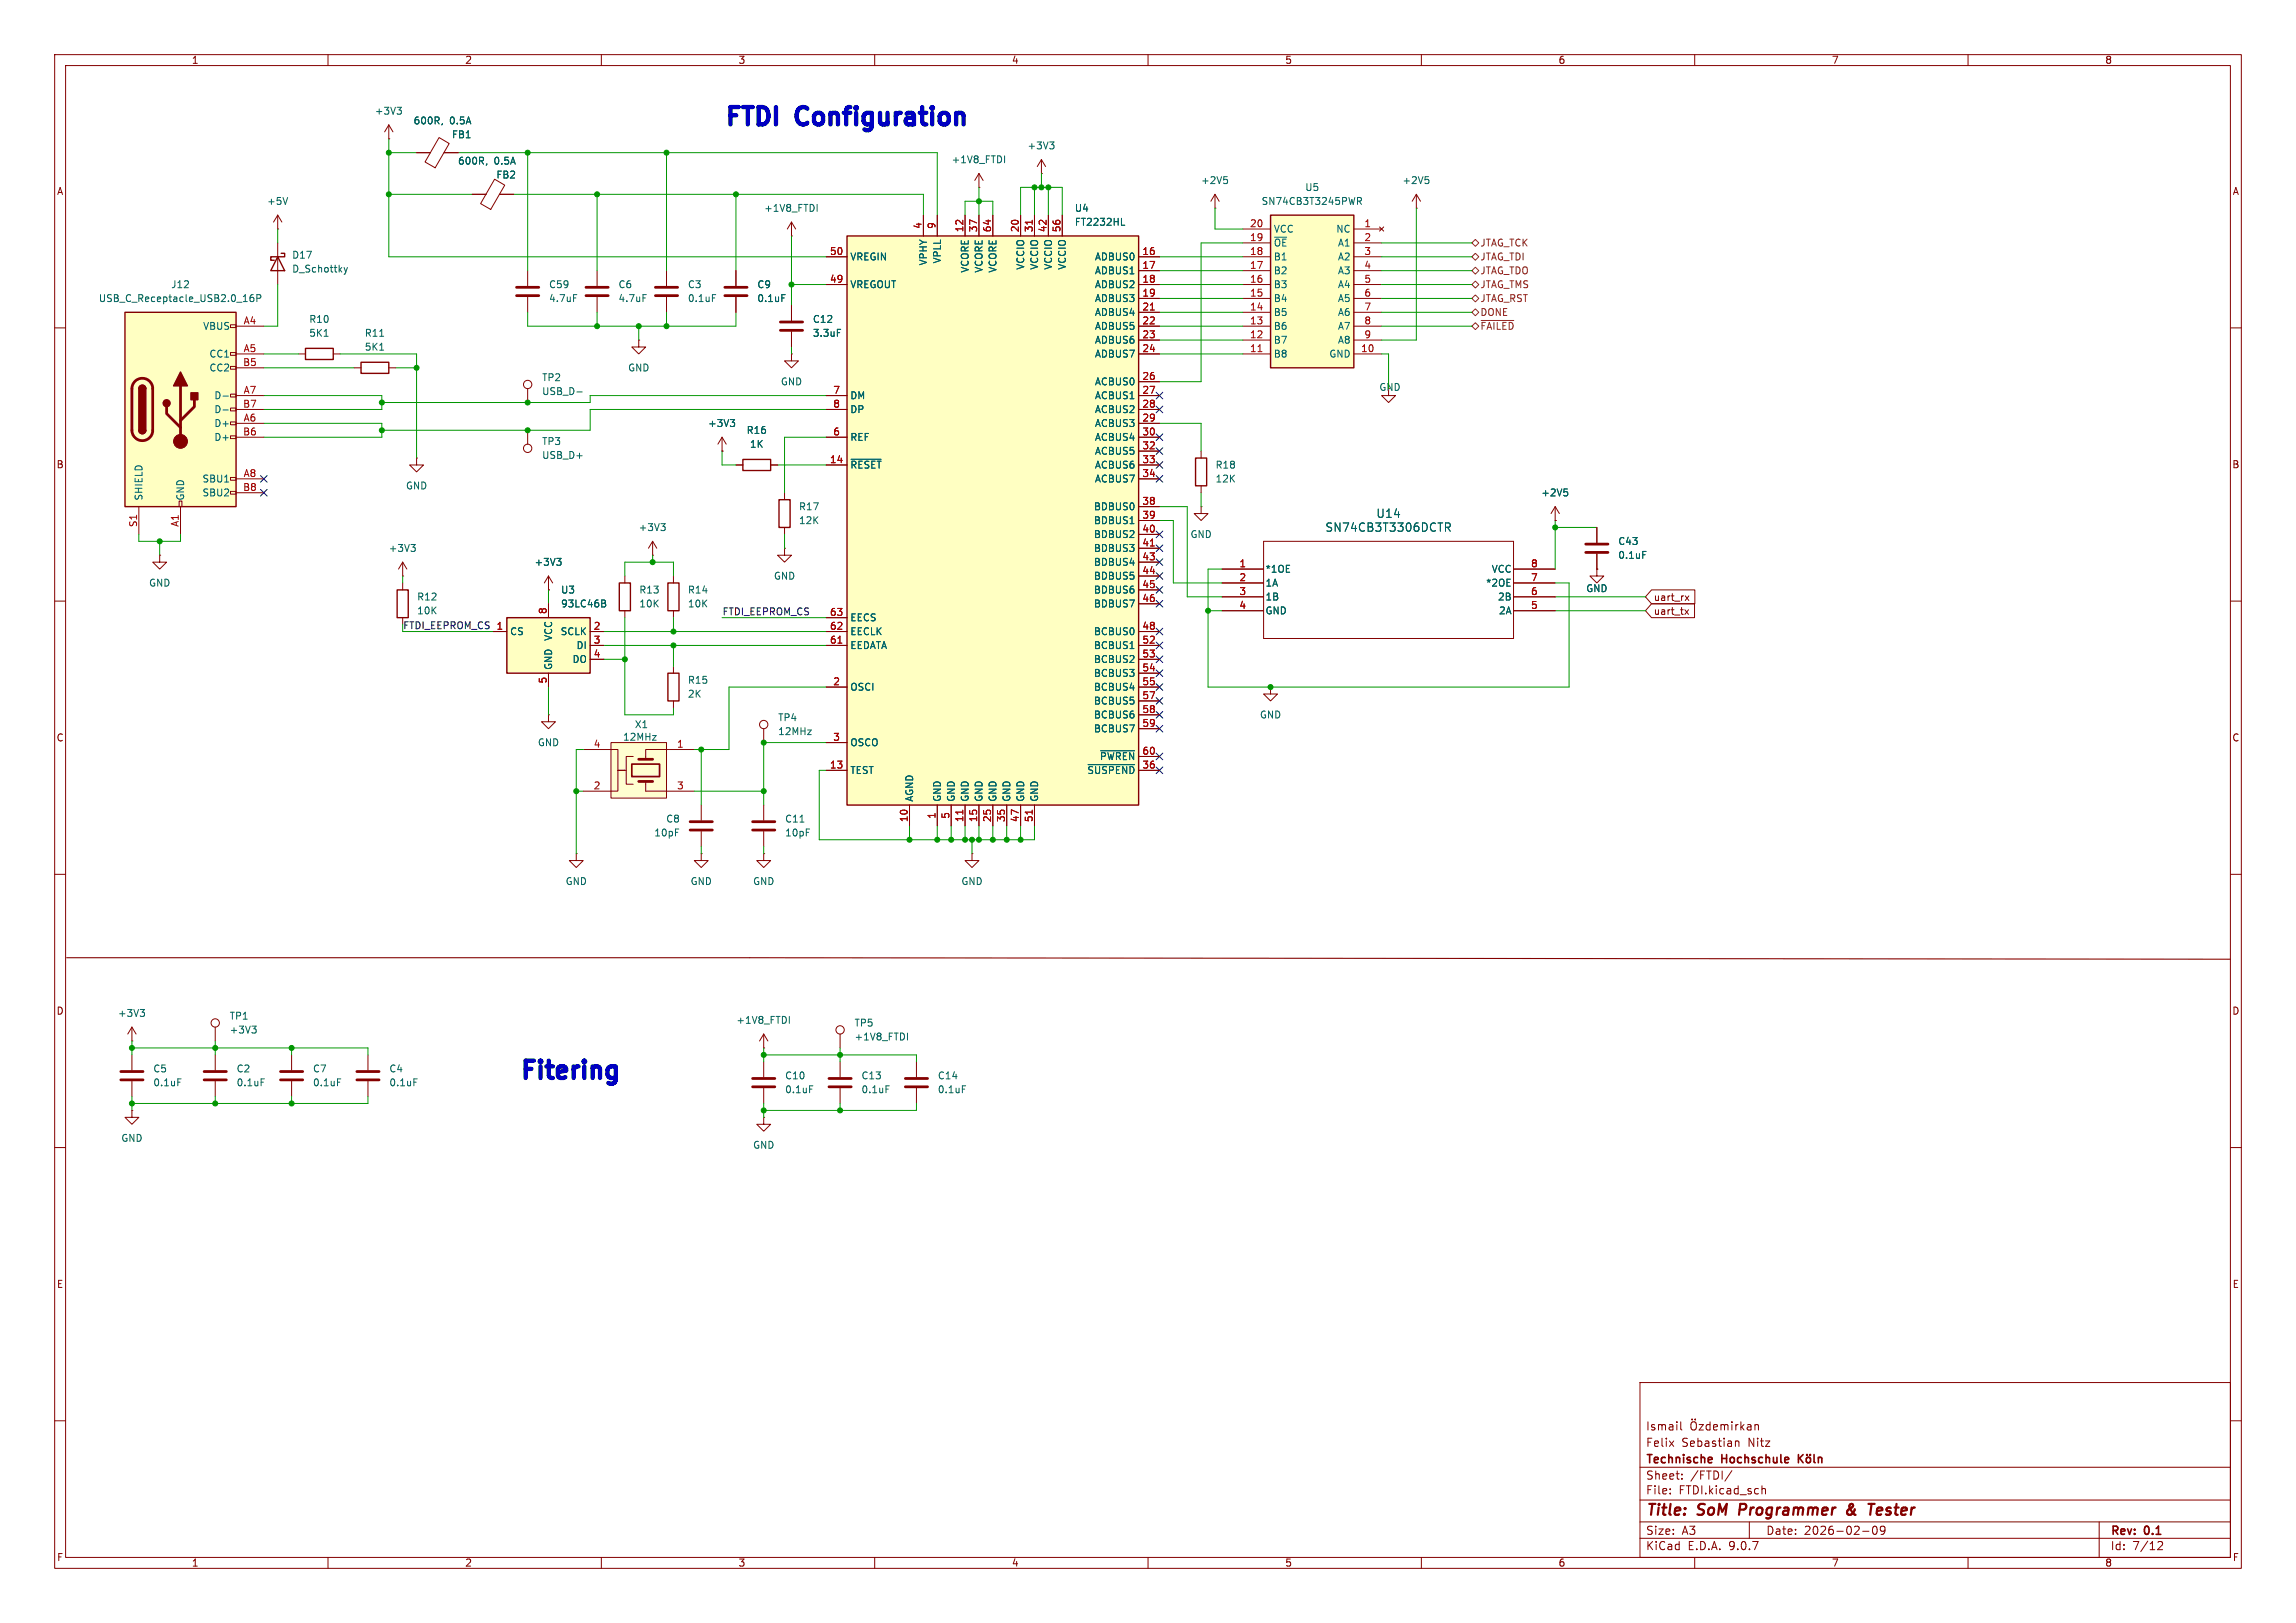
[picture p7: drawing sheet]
<svg xmlns="http://www.w3.org/2000/svg" width="420mm" height="297mm" viewBox="0 0 420 297" stroke-linecap="round" stroke-linejoin="round" font-family="sans-serif">
<defs><g id="words">
<g font-size="4.4" fill="#0000c2">
<text x="132" y="24.1">FTDI</text>
<text x="146" y="24.1">Configuration</text>
<text x="94.5" y="198.6">Fitering</text>
</g>
<g font-size="2.8" fill="#840000">
<text x="301" y="277.9">Title:</text>
<text x="310.6" y="277.9">SoM</text>
<text x="319" y="277.9">Programmer</text>
<text x="339.5" y="277.9">&amp;</text>
<text x="344.3" y="277.9">Tester</text>
</g>
<g font-size="2.1" fill="#006464">
<text x="251.7" y="95">U14</text>
<text x="242.3" y="97.5">SN74CB3T3306DCTR</text>
</g>
<g font-size="2.1" fill="#840000">
<text x="301" y="262">Ismail</text>
<text x="301" y="268.2">Technische</text>
<text x="301" y="265">Felix</text>
<text x="307.6" y="265">Sebastian</text>
<text x="315" y="268.2">Hochschule</text>
<text x="319.8" y="265">Nitz</text>
<text x="301" y="273.7">File:</text>
<text x="301" y="271">Sheet:</text>
<text x="307.1" y="273.7">FTDI.kicad_sch</text>
<text x="309.2" y="271">/FTDI/</text>
<text x="301" y="281.1">Size:</text>
<text x="307.6" y="281.1">A3</text>
<text x="323" y="281.1">Date:</text>
<text x="330" y="281.1">2026-02-09</text>
<text x="386" y="281.3">Rev:</text>
<text x="392.4" y="281.3">0.1</text>
<text x="301" y="283.9">KiCad</text>
<text x="308.7" y="283.9">E.D.A.</text>
<text x="316.3" y="283.9">9.0.7</text>
<text x="386" y="283.9">Id:</text>
<text x="390.1" y="283.9">7/12</text>
</g>
<g font-size="1.8" fill="#840000">
<text x="35" y="11.9">1</text>
<text x="85" y="11.9">2</text>
<text x="135" y="11.9">3</text>
<text x="185" y="11.9">4</text>
<text x="235" y="11.9">5</text>
<text x="285" y="11.9">6</text>
<text x="335" y="11.9">7</text>
<text x="385" y="11.9">8</text>
<text x="10.3" y="35.9">A</text>
<text x="408.3" y="35.9">A</text>
<text x="10.3" y="85.9">B</text>
<text x="408.2" y="85.9">B</text>
<text x="302.4" y="112.7">uart_tx</text>
<text x="302.4" y="110.2">uart_rx</text>
<text x="10.3" y="135.9">C</text>
<text x="408.2" y="135.9">C</text>
<text x="10.3" y="185.9">D</text>
<text x="408.2" y="185.9">D</text>
<text x="10.3" y="235.9">E</text>
<text x="408.3" y="235.9">E</text>
<text x="10.3" y="285.9">F</text>
<text x="35" y="286.9">1</text>
<text x="85" y="286.9">2</text>
<text x="135" y="286.9">3</text>
<text x="185" y="286.9">4</text>
<text x="235" y="286.9">5</text>
<text x="285" y="286.9">6</text>
<text x="335" y="286.9">7</text>
<text x="385" y="286.9">8</text>
<text x="408.3" y="285.9">F</text>
</g>
<g font-size="1.8" fill="#006464">
<text x="68.5" y="21.2">+3V3</text>
<text x="75.6" y="23">600R,</text>
<text x="82.2" y="23">0.5A</text>
<text x="82.6" y="25.5">FB1</text>
<text x="187.9" y="27.5">+3V3</text>
<text x="83.7" y="30.3">600R,</text>
<text x="90.4" y="30.3">0.5A</text>
<text x="90.7" y="32.9">FB2</text>
<text x="174" y="30.1">+1V8_FTDI</text>
<text x="219.6" y="33.9">+2V5</text>
<text x="238.7" y="35.2">U5</text>
<text x="256.4" y="33.9">+2V5</text>
<text x="48.8" y="37.7">+5V</text>
<text x="139.7" y="39">+1V8_FTDI</text>
<text x="196.5" y="39">U4</text>
<text x="196.5" y="41.5">FT2232HL</text>
<text x="230.7" y="37.7">SN74CB3T3245PWR</text>
<text x="53.3" y="47.5">D17</text>
<text x="155.4" y="47.9">VREGIN</text>
<text x="200.2" y="47.9">ADBUS0</text>
<text x="232.9" y="42.8">VCC</text>
<text x="232.9" y="45.3">~{OE}</text>
<text x="232.9" y="47.9">B1</text>
<text x="244.3" y="42.8">NC</text>
<text x="244.6" y="45.3">A1</text>
<text x="244.6" y="47.9">A2</text>
<text x="31.2" y="52.9">J12</text>
<text x="53.3" y="50.1">D_Schottky</text>
<text x="100.3" y="52.9">C59</text>
<text x="113" y="52.9">C6</text>
<text x="125.7" y="52.9">C3</text>
<text x="138.4" y="52.9">C9</text>
<text x="155.4" y="52.9">VREGOUT</text>
<text x="169.8" y="48.7" transform="rotate(-90 169.8 48.7)">VPHY</text>
<text x="172.3" y="48.3" transform="rotate(-90 172.3 48.3)">VPLL</text>
<text x="177.4" y="50" transform="rotate(-90 177.4 50)">VCORE</text>
<text x="179.9" y="50" transform="rotate(-90 179.9 50)">VCORE</text>
<text x="182.5" y="50" transform="rotate(-90 182.5 50)">VCORE</text>
<text x="187.6" y="49.5" transform="rotate(-90 187.6 49.5)">VCCIO</text>
<text x="190.1" y="49.5" transform="rotate(-90 190.1 49.5)">VCCIO</text>
<text x="192.6" y="49.5" transform="rotate(-90 192.6 49.5)">VCCIO</text>
<text x="195.2" y="49.5" transform="rotate(-90 195.2 49.5)">VCCIO</text>
<text x="200.2" y="50.4">ADBUS1</text>
<text x="200.2" y="52.9">ADBUS2</text>
<text x="232.9" y="50.4">B2</text>
<text x="232.9" y="52.9">B3</text>
<text x="244.6" y="50.4">A3</text>
<text x="244.6" y="52.9">A4</text>
<text x="18" y="55.5">USB_C_Receptacle_USB2.0_16P</text>
<text x="56.5" y="59.3">R10</text>
<text x="100.3" y="55.5">4.7uF</text>
<text x="113" y="55.5">4.7uF</text>
<text x="125.7" y="55.5">0.1uF</text>
<text x="138.4" y="55.5">0.1uF</text>
<text x="148.6" y="59.3">C12</text>
<text x="200.2" y="55.5">ADBUS3</text>
<text x="200.2" y="58">ADBUS4</text>
<text x="232.9" y="55.5">B4</text>
<text x="232.9" y="58">B5</text>
<text x="244.6" y="55.5">A5</text>
<text x="244.6" y="58">A6</text>
<text x="37.1" y="60.6">VBUS</text>
<text x="38.2" y="65.6">CC1</text>
<text x="56.5" y="61.8">5K1</text>
<text x="66.6" y="61.8">R11</text>
<text x="66.6" y="64.4">5K1</text>
<text x="148.6" y="61.8">3.3uF</text>
<text x="200.2" y="60.6">ADBUS5</text>
<text x="200.2" y="63.1">ADBUS6</text>
<text x="200.2" y="65.6">ADBUS7</text>
<text x="232.9" y="60.6">B6</text>
<text x="232.9" y="63.1">B7</text>
<text x="232.9" y="65.6">B8</text>
<text x="243.1" y="65.6">GND</text>
<text x="244.6" y="60.6">A7</text>
<text x="244.6" y="63.1">A8</text>
<text x="38.2" y="68.2">CC2</text>
<text x="99.1" y="70">TP2</text>
<text x="114.8" y="68.2">GND</text>
<text x="142.7" y="70.7">GND</text>
<text x="200.2" y="70.7">ACBUS0</text>
<text x="252.2" y="71.7">GND</text>
<text x="39.1" y="73.3">D-</text>
<text x="39.1" y="75.8">D-</text>
<text x="99.1" y="72.5">USB_D-</text>
<text x="155.4" y="73.3">DM</text>
<text x="155.4" y="75.8">DP</text>
<text x="200.2" y="73.3">ACBUS1</text>
<text x="200.2" y="75.8">ACBUS2</text>
<text x="39.1" y="78.3">D+</text>
<text x="39.1" y="80.9">D+</text>
<text x="99.1" y="81.6">TP3</text>
<text x="129.4" y="78.3">+3V3</text>
<text x="136.5" y="79.6">R16</text>
<text x="137.1" y="82.1">1K</text>
<text x="155.4" y="80.9">REF</text>
<text x="200.2" y="78.3">ACBUS3</text>
<text x="200.2" y="80.9">ACBUS4</text>
<text x="200.2" y="83.4">ACBUS5</text>
<text x="36.9" y="88.5">SBU1</text>
<text x="74.2" y="89.8">GND</text>
<text x="99.1" y="84.2">USB_D+</text>
<text x="155.4" y="86">~{RESET}</text>
<text x="200.2" y="86">ACBUS6</text>
<text x="200.2" y="88.5">ACBUS7</text>
<text x="222.3" y="86">R18</text>
<text x="222.3" y="88.5">12K</text>
<text x="26.3" y="91.7" transform="rotate(-90 26.3 91.7)">SHIELD</text>
<text x="33.9" y="91.7" transform="rotate(-90 33.9 91.7)">GND</text>
<text x="36.9" y="91">SBU2</text>
<text x="146.1" y="93.6">R17</text>
<text x="200" y="93.6">BDBUS0</text>
<text x="281.8" y="91">+2V5</text>
<text x="71" y="101.2">+3V3</text>
<text x="116.7" y="97.4">+3V3</text>
<text x="146.1" y="96.1">12K</text>
<text x="200" y="96.1">BDBUS1</text>
<text x="200" y="98.7">BDBUS2</text>
<text x="200" y="101.2">BDBUS3</text>
<text x="217.7" y="98.7">GND</text>
<text x="295.9" y="99.9">C43</text>
<text x="27.2" y="107.5">GND</text>
<text x="97.7" y="103.7">+3V3</text>
<text x="141.5" y="106.3">GND</text>
<text x="200" y="103.7">BDBUS4</text>
<text x="200" y="106.3">BDBUS5</text>
<text x="231.4" y="105">*1OE</text>
<text x="231.4" y="107.5">1A</text>
<text x="271.7" y="107.5">*2OE</text>
<text x="272.8" y="105">VCC</text>
<text x="295.9" y="102.5">0.1uF</text>
<text x="76.2" y="110.1">R12</text>
<text x="76.2" y="112.6">10K</text>
<text x="102.5" y="111.4">93LC46B</text>
<text x="102.5" y="108.8">U3</text>
<text x="116.8" y="108.8">R13</text>
<text x="116.8" y="111.4">10K</text>
<text x="125.7" y="108.8">R14</text>
<text x="125.7" y="111.4">10K</text>
<text x="155.4" y="113.9">EECS</text>
<text x="200" y="108.8">BDBUS6</text>
<text x="200" y="111.4">BDBUS7</text>
<text x="231.4" y="110.1">1B</text>
<text x="231.4" y="112.6">GND</text>
<text x="273.9" y="110.1">2B</text>
<text x="274.1" y="112.6">2A</text>
<text x="290.1" y="108.6">GND</text>
<text x="93.2" y="116.4">CS</text>
<text x="101.2" y="117.4" transform="rotate(-90 101.2 117.4)">VCC</text>
<text x="102.5" y="116.4">SCLK</text>
<text x="105.4" y="119">DI</text>
<text x="155.4" y="116.4">EECLK</text>
<text x="155.4" y="119">EEDATA</text>
<text x="200" y="116.4">BCBUS0</text>
<text x="200" y="119">BCBUS1</text>
<text x="101.2" y="122.7" transform="rotate(-90 101.2 122.7)">GND</text>
<text x="104.6" y="121.5">DO</text>
<text x="125.7" y="125.3">R15</text>
<text x="200" y="121.5">BCBUS2</text>
<text x="200" y="124.1">BCBUS3</text>
<text x="125.7" y="127.9">2K</text>
<text x="155.4" y="126.6">OSCI</text>
<text x="200" y="126.6">BCBUS4</text>
<text x="200" y="129.1">BCBUS5</text>
<text x="200" y="131.7">BCBUS6</text>
<text x="230.4" y="131.7">GND</text>
<text x="98.3" y="136.8">GND</text>
<text x="113.9" y="135.7">12MHz</text>
<text x="116" y="133.5">X1</text>
<text x="142.2" y="132.2">TP4</text>
<text x="142.2" y="134.7">12MHz</text>
<text x="155.4" y="136.8">OSCO</text>
<text x="200" y="134.2">BCBUS7</text>
<text x="155.4" y="141.8">TEST</text>
<text x="198.8" y="141.8">~{SUSPEND}</text>
<text x="201.1" y="139.3">~{PWREN}</text>
<text x="167.2" y="146.8" transform="rotate(-90 167.2 146.8)">AGND</text>
<text x="172.3" y="146.8" transform="rotate(-90 172.3 146.8)">GND</text>
<text x="174.9" y="146.8" transform="rotate(-90 174.9 146.8)">GND</text>
<text x="177.4" y="146.8" transform="rotate(-90 177.4 146.8)">GND</text>
<text x="179.9" y="146.8" transform="rotate(-90 179.9 146.8)">GND</text>
<text x="182.5" y="146.8" transform="rotate(-90 182.5 146.8)">GND</text>
<text x="185" y="146.8" transform="rotate(-90 185 146.8)">GND</text>
<text x="187.6" y="146.8" transform="rotate(-90 187.6 146.8)">GND</text>
<text x="190.1" y="146.8" transform="rotate(-90 190.1 146.8)">GND</text>
<text x="119.6" y="153.3">10pF</text>
<text x="121.8" y="150.7">C8</text>
<text x="143.5" y="150.7">C11</text>
<text x="143.5" y="153.3">10pF</text>
<text x="103.4" y="162.2">GND</text>
<text x="126.2" y="162.2">GND</text>
<text x="137.7" y="162.2">GND</text>
<text x="175.8" y="162.2">GND</text>
<text x="21.5" y="186.3">+3V3</text>
<text x="41.9" y="186.8">TP1</text>
<text x="41.9" y="189.3">+3V3</text>
<text x="134.6" y="187.6">+1V8_FTDI</text>
<text x="156.2" y="188.1">TP5</text>
<text x="156.2" y="190.6">+1V8_FTDI</text>
<text x="27.9" y="196.4">C5</text>
<text x="43.2" y="196.4">C2</text>
<text x="57.2" y="196.4">C7</text>
<text x="71.1" y="196.4">C4</text>
<text x="143.5" y="197.7">C10</text>
<text x="157.5" y="197.7">C13</text>
<text x="171.5" y="197.7">C14</text>
<text x="27.9" y="199">0.1uF</text>
<text x="43.2" y="199">0.1uF</text>
<text x="57.2" y="199">0.1uF</text>
<text x="71.1" y="199">0.1uF</text>
<text x="143.5" y="200.3">0.1uF</text>
<text x="157.5" y="200.3">0.1uF</text>
<text x="171.5" y="200.3">0.1uF</text>
<text x="22.1" y="209.1">GND</text>
<text x="137.7" y="210.4">GND</text>
</g>
<g font-size="1.8" fill="#a90000">
<text x="168.7" y="42" transform="rotate(-90 168.7 42)">4</text>
<text x="171.2" y="42" transform="rotate(-90 171.2 42)">9</text>
<text x="228.6" y="41.7">20</text>
<text x="249.5" y="41.7">1</text>
<text x="151.7" y="46.7">50</text>
<text x="176.3" y="42.6" transform="rotate(-90 176.3 42.6)">12</text>
<text x="178.8" y="42.6" transform="rotate(-90 178.8 42.6)">37</text>
<text x="181.4" y="42.6" transform="rotate(-90 181.4 42.6)">64</text>
<text x="186.4" y="42.6" transform="rotate(-90 186.4 42.6)">20</text>
<text x="189" y="42.6" transform="rotate(-90 189 42.6)">31</text>
<text x="191.5" y="42.6" transform="rotate(-90 191.5 42.6)">42</text>
<text x="194.1" y="42.6" transform="rotate(-90 194.1 42.6)">56</text>
<text x="208.9" y="46.7">16</text>
<text x="228.6" y="44.2">19</text>
<text x="228.6" y="46.7">18</text>
<text x="249.5" y="44.2">2</text>
<text x="249.5" y="46.7">3</text>
<text x="151.7" y="51.8">49</text>
<text x="208.9" y="49.3">17</text>
<text x="208.9" y="51.8">18</text>
<text x="228.6" y="49.3">17</text>
<text x="228.6" y="51.8">16</text>
<text x="249.5" y="49.3">4</text>
<text x="249.5" y="51.8">5</text>
<text x="44.5" y="59.4">A4</text>
<text x="208.9" y="54.4">19</text>
<text x="208.9" y="56.9">21</text>
<text x="208.9" y="59.4">22</text>
<text x="228.6" y="54.4">15</text>
<text x="228.6" y="56.9">14</text>
<text x="228.6" y="59.4">13</text>
<text x="249.5" y="54.4">6</text>
<text x="249.5" y="56.9">7</text>
<text x="249.5" y="59.4">8</text>
<text x="44.5" y="64.5">A5</text>
<text x="208.9" y="62">23</text>
<text x="208.9" y="64.5">24</text>
<text x="228.6" y="62">12</text>
<text x="228.6" y="64.5">11</text>
<text x="248.9" y="64.5">10</text>
<text x="249.5" y="62">9</text>
<text x="44.4" y="67.1">B5</text>
<text x="208.9" y="69.6">26</text>
<text x="44.4" y="74.7">B7</text>
<text x="44.5" y="72.1">A7</text>
<text x="44.5" y="77.2">A6</text>
<text x="152.3" y="72.1">7</text>
<text x="152.3" y="74.7">8</text>
<text x="208.9" y="72.1">27</text>
<text x="208.9" y="74.7">28</text>
<text x="208.9" y="77.2">29</text>
<text x="44.4" y="79.8">B6</text>
<text x="152.3" y="79.8">6</text>
<text x="208.9" y="79.8">30</text>
<text x="208.9" y="82.3">32</text>
<text x="44.4" y="89.9">B8</text>
<text x="44.5" y="87.4">A8</text>
<text x="151.7" y="84.8">14</text>
<text x="208.9" y="84.8">33</text>
<text x="208.9" y="87.4">34</text>
<text x="208.9" y="92.5">38</text>
<text x="208.9" y="95">39</text>
<text x="25.1" y="96.6" transform="rotate(-90 25.1 96.6)">S1</text>
<text x="32.8" y="96.5" transform="rotate(-90 32.8 96.5)">A1</text>
<text x="208.9" y="97.5">40</text>
<text x="208.9" y="100.1">41</text>
<text x="208.9" y="102.6">43</text>
<text x="208.9" y="105.2">44</text>
<text x="208.9" y="107.7">45</text>
<text x="226.6" y="103.9">1</text>
<text x="226.6" y="106.4">2</text>
<text x="280" y="103.9">8</text>
<text x="280" y="106.4">7</text>
<text x="100.1" y="112.5" transform="rotate(-90 100.1 112.5)">8</text>
<text x="151.7" y="112.8">63</text>
<text x="208.9" y="110.2">46</text>
<text x="226.6" y="109">3</text>
<text x="226.6" y="111.5">4</text>
<text x="280" y="109">6</text>
<text x="280" y="111.5">5</text>
<text x="90.7" y="115.3">1</text>
<text x="108.5" y="115.3">2</text>
<text x="108.5" y="117.9">3</text>
<text x="151.7" y="115.3">62</text>
<text x="151.7" y="117.9">61</text>
<text x="208.9" y="115.3">48</text>
<text x="208.9" y="117.9">52</text>
<text x="100.1" y="125.2" transform="rotate(-90 100.1 125.2)">5</text>
<text x="108.5" y="120.4">4</text>
<text x="152.3" y="125.5">2</text>
<text x="208.9" y="120.4">53</text>
<text x="208.9" y="122.9">54</text>
<text x="208.9" y="125.5">55</text>
<text x="208.9" y="128">57</text>
<text x="208.9" y="130.6">58</text>
<text x="108.5" y="136.9">4</text>
<text x="123.8" y="136.9">1</text>
<text x="152.3" y="135.6">3</text>
<text x="208.9" y="133.1">59</text>
<text x="151.7" y="140.7">13</text>
<text x="208.9" y="138.2">60</text>
<text x="208.9" y="140.7">36</text>
<text x="108.5" y="144.5">2</text>
<text x="123.8" y="144.5">3</text>
<text x="171.2" y="149.9" transform="rotate(-90 171.2 149.9)">1</text>
<text x="173.7" y="149.9" transform="rotate(-90 173.7 149.9)">5</text>
<text x="166.1" y="150.5" transform="rotate(-90 166.1 150.5)">10</text>
<text x="176.3" y="150.5" transform="rotate(-90 176.3 150.5)">11</text>
<text x="178.8" y="150.5" transform="rotate(-90 178.8 150.5)">15</text>
<text x="181.4" y="150.5" transform="rotate(-90 181.4 150.5)">25</text>
<text x="183.9" y="150.5" transform="rotate(-90 183.9 150.5)">35</text>
<text x="186.4" y="150.5" transform="rotate(-90 186.4 150.5)">47</text>
<text x="189" y="150.5" transform="rotate(-90 189 150.5)">51</text>
</g>
<g font-size="1.8" fill="#725600">
<text x="270.7" y="45.3">JTAG_TCK</text>
<text x="270.7" y="47.9">JTAG_TDI</text>
<text x="270.7" y="52.9">JTAG_TMS</text>
<text x="270.7" y="50.4">JTAG_TDO</text>
<text x="270.7" y="55.5">JTAG_RST</text>
<text x="270.7" y="58">DONE</text>
<text x="270.7" y="60.6">~{FAILED}</text>
</g>
<text font-size="1.8" fill="#0f0f0f" x="132.1" y="112.7">FTDI_EEPROM_CS</text>
<text font-size="1.8" fill="#009600" x="73.7" y="115.2">FTDI_EEPROM_CS 1</text>
</g></defs>
<g fill="none" stroke="#840000" stroke-width=".18">
<path d="M10 10h400v277h-400zM12 12h396v273h-396zM60 10v2M110 10v2M160 10v2M210 10v2M260 10v2M310 10v2M360 10v2M50.8 39.4l-.8 1.2M50.8 39.4l.8 1.2M50.8 39.4v2.5"/>
<path d="M50.8 41.9h.1M10 60h2M408 60h2M10 110h2M408 110h2M100.3 130.8v1.3h1.3l-1.3 1.3-1.2-1.3h1.2M100.3 130.8h.1M10 160h2M408 160h2M10 210h2M408 210h2M300 253h108v32h-108z"/>
<path d="M309.5 259.7v.1M310.1 259.7v.1M10 260h2M300 278.5h108M300 274.5h108M300 268.5h108M305.4 263.7l.8 1M305.5 273.2v.2M305.5 272.5v.1M306.2 263.7l-.8 1M307.4 260.2v1.3l.3 .2M307.7 270.5v.2"/>
<path d="M307.7 269.8v.1M309.5 260.3a.5 .5 0 0 1 .5-.1 .5 .5 0 0 1 .3 .5v.5a.5 .5 0 0 1-.5 .5 .5 .5 0 0 1-.5-.5v-.5zM310.8 260.7h.8l-.8 1h.8M312.8 260.8l-.4-.1-.3 .3v.4l.1 .2h.6M312.8 260.2v1.5M313.4 261.2l.8-.2-.1-.2-.4-.1-.3 .2 .1 .7h.6M314.8 260.8l.4-.1 .2 .2M314.8 260.7v1M315.4 260.9l.3-.2 .3 .1 .1 .9M315.4 260.9v.8M316.8 269.1l-1.3 1.9M316.8 260.2v.1"/>
<path d="M316.8 260.7v1M317.4 263.8l.3-.1 .3 .1 .1 .9M317.5 260.7v1M317.9 260.7l-.2 .1-.2 .2M318.4 260.2v1.5M318.6 261.1l.4 .6M319 260.7l-.6 .6M319.7 260.8h.5l.1 .9M320 278.5v3M320.3 261l-.5 .1a.29 .29 0 0 0-.2 .3 .29 .29 0 0 0 .2 .3l.5-.1M321 260.8l.2-.1 .4 .1 .1 .9M321 260.7v1"/>
<path d="M322.3 271.9v1.5M322.3 272.5l.2-.1 .4 .1v.9M342.7 279.4l.2-.1a.8 .8 0 0 1 .5 .7 .8 .8 0 0 1-.5 .8l-.2-.2-.2-.4zM344.8 279.9l-.3 .3h-.3l-.3-.3 .2-.5 .4-.1 .2 .1a.99 .99 0 0 1-.3 1.4h-.3M384 278.5v6.5M408 260h2M60 285v2M110 285v2M160 285v2M210 285v2M260 285v2M300 281.5h108"/>
<path d="M310 285v2M340.7 280.2h1.2M360 285v2M394.7 282.2l.6-.1 .2 .1 .1 .3-.9 1.1h.9"/>
</g>
<path d="M318.3 275.2l-.2 2M338.8 275.8l-.7 .5a.52 .52 0 0 0-.1 .8 .52 .52 0 0 0 .8-.1M338.9 275.3l-.2-.1a.41 .41 0 0 0-.4 .5l.6 1.1M341.8 275.2h1.1M344.1 275.9l-.6 .1-.2 .9 .2 .3h.4M344.3 276.3l-1 .2" fill="none" stroke="#840000" stroke-width=".4"/>
<path d="M313.1 266.8l.1 .2-.7 .2M329 266.2v1.5M329.2 266.8l.6 .9M329.8 266.2l-.8 .8M330.5 266.8l.4-.1 .3 .3v.4l-.3 .3-.4-.1-.1-.2v-.4zM330.5 266.2v.1M331.1 266.2v.1M331.8 266.2v1.3l.2 .2M332.6 266.8l.2-.1 .4 .1 .1 .9M332.6 266.7v1" fill="none" stroke="#840000" stroke-width=".3"/>
<path d="M52.6 36.1l-.4 1.3" fill="none" stroke="#006464" stroke-width=".18"/>
<path d="M111.8 135.9h10.1v10.2h-10.1z" fill="#fffed0"/>
<g fill="none" stroke="#840000" stroke-width=".18">
<path d="M144.8 55.9v2.8M64.8 67.3h1.2M71.1 67.3h1.3M144.8 60.7v2.8M106.7 137.2h6.3v3.8h1.3h-1.3v3.8h-6.3M111.8 135.9h10.1v10.2h-10.1zM115.8 138.4h-1.2v5.1h1.2M123.2 121.9v1.3M123.2 128.3v1.2M127 137.2h-8.9v1.7M139.7 133.4v2.5M114.3 141h.3"/>
<path d="M118.1 143v1.8h8.9"/>
<circle cx="139.7" cy="132.6" r=".76"/>
</g>
<path d="M115.6 139.8h5v2.3h-5z" fill="none" stroke="#840000" stroke-width=".3"/>
<path d="M142.7 58.9h4.1M142.7 60.5h4.1M116.8 138.9h2.6M116.8 143h2.6" fill="none" stroke="#840000" stroke-width=".51"/>
<path d="M66 66.3h5.1v2h-5.1zM122.2 123.2h2v5.1h-2z" fill="none" stroke="#840000" stroke-width=".25"/>
<path d="M69.5 61.5h.7M69.5 64.1h.7M153.2 60.3h.6" fill="none" stroke="#006464" stroke-width=".18"/>
<path d="M154.9 43.2h53.4v104.1h-53.4z" fill="#ffffc2"/>
<path d="M154.9 43.2h53.4v104.1h-53.4z" fill="none" stroke="#840000" stroke-width=".25"/>
<g fill="none" stroke="#840000" stroke-width=".18">
<path d="M168.9 39.4v3.8M171.4 39.4v3.8M176.5 39.4v3.8M179.1 39.4v3.8M181.6 39.4v3.8M186.7 39.4v3.8M189.2 39.4v3.8M191.8 39.4v3.8M194.3 39.4v3.8M151.1 47h3.8M151.1 52.1h3.8M208.3 47h3.8"/>
<path d="M208.3 52.1h3.8M208.3 49.5h3.8M208.3 54.6h3.8M208.3 57.2h3.8M208.3 59.7h3.8M151.1 72.4h3.8M151.1 74.9h3.8M208.3 72.4h3.8M208.3 74.9h3.8M208.3 62.2h3.8M208.3 64.8h3.8M208.3 69.9h3.8"/>
<path d="M208.3 77.5h3.8M151.1 80h3.8M151.1 85.1h3.8M208.3 80h3.8M208.3 85.1h3.8M208.3 82.6h3.8M208.3 87.6h3.8M208.3 92.7h3.8M208.3 95.3h3.8M208.3 97.8h3.8M29.2 101.6v1.3h1.3l-1.3 1.2-1.3-1.2h1.3M29.2 101.6h.1"/>
<path d="M151.1 113h3.8M151.1 115.6h3.8M151.1 118.1h3.8M208.3 115.6h3.8M208.3 118.1h3.8M208.3 100.3h3.8M208.3 102.9h3.8M208.3 105.4h3.8M208.3 108h3.8M208.3 110.5h3.8M151.1 125.7h3.8M151.1 135.9h3.8"/>
<path d="M208.3 125.7h3.8M208.3 120.7h3.8M208.3 123.2h3.8M208.3 128.3h3.8M208.3 130.8h3.8M208.3 133.4h3.8M208.3 138.4h3.8M151.1 141h3.8M166.4 147.3v3.8M171.4 147.3v3.8M174 147.3v3.8M176.5 147.3v3.8"/>
<path d="M179.1 147.3v3.8M181.6 147.3v3.8M184.1 147.3v3.8M186.7 147.3v3.8M189.2 147.3v3.8M208.3 141h3.8"/>
</g>
<path d="M205.1 41.2h.6M155.7 84h5.5M206.7 95.8h.7M206.7 118.7h.7M199 139.9h8.5M201.3 137.4h6.2" fill="none" stroke="#006464" stroke-width=".18"/>
<path d="M188.8 40.3v.7M210.4 56.7h.8M210.4 99.9h.8M153.3 117.7h.7M176.1 148.3v.7M188.8 148.3v.7" fill="none" stroke="#a90000" stroke-width=".18"/>
<path d="M22.9 57.2h20.3v35.5h-20.3z" fill="#ffffc2"/>
<g fill="none" stroke="#840000" stroke-width=".18">
<path d="M179.1 34.3h.1M179.1 31.8l-.8 1.2M179.1 31.8l.7 1.2M179.1 31.8v2.5M42.2 59.4h1v.5h-1zM43.2 59.7h5.1M50.8 44.5v7.6M42.2 64.5h1v.5h-1zM42.2 67.1h1v.5h-1zM42.2 72.1h1v.5h-1zM42.2 74.7h1v.5h-1zM42.2 77.2h1v.5h-1z"/>
<path d="M42.2 79.8h1v.5h-1zM43.2 64.8h5.1M43.2 67.3h5.1M43.2 72.4h5.1M43.2 74.9h5.1M43.2 77.5h5.1M54.6 64.8h1.3M61 64.8h1.2M25.4 92.7v5.1M32.8 91.7h.5v1h-.5zM33 92.7v5.1M42.2 87.4h1v.5h-1z"/>
<path d="M42.2 89.9h1v.5h-1zM43.2 80h5.1M43.2 87.6h5.1M43.2 90.2h5.1M76.2 83.8v1.3h1.3l-1.3 1.3-1.3-1.3h1.3M76.2 83.8h.1M119.4 99.1l-.8 1.2M119.4 99.1l.7 1.2M119.4 99.1v2.5M132.1 82.6h.1M132.1 80l-.8 1.3M132.1 80l.7 1.3"/>
<path d="M132.1 80v2.6M134.6 85.1h1.3M141 85.1h1.2M143.5 90.2v1.2M143.5 96.5v1.3M73.7 105.4h.1M73.7 102.9v2.5M73.7 106.7v1.3M73.7 113v1.3M73.7 102.9l-.8 1.2M73.7 102.9l.7 1.2M100.3 108h.1"/>
<path d="M100.3 105.4l-.7 1.3M100.3 105.4l.8 1.3M100.3 105.4v2.6M114.3 105.4v1.3M114.3 111.8v1.2M119.4 101.6h.1M123.2 105.4v1.3M123.2 111.8v1.2M105.4 156.2v1.3h1.3l-1.3 1.3-1.3-1.3h1.3M105.4 156.2h.1M128.3 156.2v1.3h1.2l-1.2 1.3-1.3-1.3h1.3M128.3 156.2h.1"/>
<path d="M128.3 147.3v2.8M128.3 152.1v2.8M139.7 156.2v1.3h1.3l-1.3 1.3-1.3-1.3h1.3M139.7 156.2h.1M139.7 147.3v2.8M139.7 152.1v2.8M24.1 190.5h.1M24.1 188v2.5M24.1 193v2.8M24.1 197.9v2.8M24.1 188l-.7 1.2M24.1 188l.8 1.2"/>
<path d="M39.4 188v2.5M39.4 193v2.8M39.4 197.9v2.8M53.3 193v2.8M53.3 197.9v2.8M67.3 193v2.8M67.3 197.9v2.8M153.7 194.3v2.8M153.7 199.1v2.8M167.6 194.3v2.8M167.6 199.1v2.8M24.1 203.2v1.3h1.3l-1.3 1.2-1.2-1.2h1.2"/>
<path d="M24.1 203.2h.1"/>
<circle cx="39.4" cy="187.2" r=".76"/>
</g>
<path d="M22.9 57.2h20.3v35.5h-20.3zM50.8 47l1.3 2.5h-2.6zM51.4 46.4h.7v.6h-2.6v.6h.7M25.4 71.1a.64 .64 0 0 1 .6-.6 .64 .64 0 0 1 .7 .6M25.4 78.7a.64 .64 0 0 0 .6 .7 .64 .64 0 0 0 .7-.7M55.9 63.8h5.1v2h-5.1zM135.9 84.1h5.1v2h-5.1zM142.5 91.4h2v5.1h-2zM72.6 108h2.1v5h-2.1zM113.3 106.7h2v5.1h-2zM122.2 106.7h2v5.1h-2z" fill="none" stroke="#840000" stroke-width=".25"/>
<g fill="none" stroke="#840000" stroke-width=".51">
<path d="M24.7 69.8a1.9 1.9 0 0 1 2.1-.4 1.9 1.9 0 0 1 1.1 1.7v7.6a1.91 1.91 0 0 1-1.9 1.9 1.91 1.91 0 0 1-1.9-1.9v-7.7l.2-.7zM30.5 74.4v1.3l2.5 2.5M33 70.6v10.2M35.6 73.2v1.2l-2.6 2.6M126.2 150.4h4.1M126.2 151.9h4.1M137.7 150.4h4M137.7 151.9h4M22.1 196.1h4.1M22.1 197.6h4.1M37.3 196.1h4.1M37.3 197.6h4.1"/>
<path d="M51.3 196.1h4.1M51.3 197.6h4.1M65.3 196.1h4M65.3 197.6h4M151.6 197.4h4.1M151.6 198.9h4.1M165.6 197.4h4.1M165.6 198.9h4.1"/>
</g>
<g fill="#840000" stroke="#840000" stroke-width=".25">
<path d="M25.4 71.1h1.3v7.6h-1.3z"/>
<path d="M25.6 70.7a.64 .64 0 0 1 .7-.2 .64 .64 0 0 1 .4 .6h-1.3z"/>
<path d="M25.4 78.7h1.3a.64 .64 0 0 1-.7 .7 .64 .64 0 0 1-.6-.7z"/>
<path d="M33 68.1l1.3 2.5h-2.6z"/>
<path d="M34.9 71.9h1.3v1.3h-1.3z"/>
<circle cx="30.5" cy="73.8" r=".63"/>
</g>
<circle cx="33" cy="80.8" r="1.27" fill="#840000" stroke="#840000" stroke-width=".18"/>
<g fill="none" stroke="#006464" stroke-width=".18">
<path d="M183.8 28.5v1.3M46.3 53.9l-.3 .1a.86 .86 0 0 0 0 1.2l.4-.1v-.5l-.2-.2-.4 .1-.1 .1M47 54.6l.6-.1 .1-.2v-.3l-.7-.1v1.3M62.9 48.9l.3 .9M63.2 49.8l-.3 .4M63.6 48.9l-.4 .9M40.8 72.5h1M40.8 75h1M59.3 61.5h.7M133.6 76.8h.8l-.4 .5M134.1 77.3l.3 .2v.3l-.3 .2M75.2 99.6h.8l-.5 .5"/>
<path d="M120.9 95.8h.8l-.4 .5M121.4 96.3l.3 .3v.3l-.3 .2M75.7 100.1l.3 .3v.3l-.3 .2M101.8 102.2h.8l-.4 .5M102.4 102.7l.2 .2v.3l-.2 .2M146.3 150.4h.8M25.6 184.7h.8l-.4 .5M26.2 185.2l.2 .3v.3l-.2 .2M32.5 197.4h.6M46.1 187.8h.8l-.5 .5M46.6 188.3l.3 .2v.3l-.3 .2M47.8 197.4h.6"/>
<path d="M61.7 197.4h.6M75.7 197.4h.6M162.1 198.7h.6M176 198.7h.6"/>
</g>
<path d="M92.7 113h15.2v10.2h-15.2z" fill="#ffffc2"/>
<path d="M92.7 113h15.2v10.2h-15.2z" fill="none" stroke="#840000" stroke-width=".25"/>
<g fill="none" stroke="#840000" stroke-width=".18">
<path d="M190.5 31.8h.1M190.5 29.2l-.8 1.3M190.5 29.2l.8 1.3M190.5 29.2v2.6M222.2 38.1h.1M222.2 35.6l.8 1.2M222.2 35.6l-.7 1.2M222.2 35.6v2.5M259.1 38.1h.1M259.1 35.6l-.8 1.2M259.1 35.6l.7 1.2M259.1 35.6v2.5"/>
<path d="M109.2 49.5v2.8M109.2 54.4v2.8M121.9 49.5v2.8M121.9 54.4v2.8M144.8 43.2h.1M144.8 40.6l-.8 1.3M144.8 40.6l.7 1.3M144.8 40.6v2.6M90.2 115.6h2.5M100.3 110.5v2.5M107.9 115.6h2.6M107.9 118.1h2.6"/>
<path d="M100.3 123.2v2.5M107.9 120.7h2.6"/>
</g>
<path d="M149.5 37.4v1.3M192 26h.8l-.4 .5M192.6 26.5l.2 .2v.3l-.2 .2M223.9 32.3h.6M224.3 32.8l.2 .3v.3l-.2 .2M260.7 32.3h.6M261.1 32.8l.3 .3v.3l-.3 .2M117.6 53.9h.6M130.3 53.9h.6M110.1 109.8l.6 .1v.3l-.2 .2M110.1 110.4h.4M110.5 110.4l.3 .2-.1 .3-.6 .2" fill="none" stroke="#006464" stroke-width=".18"/>
<path d="M107.2 52.6h4.1M107.2 54.1h4.1M119.9 52.6h4.1M119.9 54.1h4.1" fill="none" stroke="#840000" stroke-width=".51"/>
<path d="M232.4 39.4h15.2v27.9h-15.2z" fill="#ffffc2"/>
<path d="M232.4 39.4h15.2v27.9h-15.2zM218.7 83.8h2v5.1h-2z" fill="none" stroke="#840000" stroke-width=".25"/>
<g fill="none" stroke="#840000" stroke-width=".18">
<path d="M71.1 25.4h.1M71.1 22.9l-.7 1.2M71.1 22.9l.8 1.2M71.1 22.9v2.5M76.2 27.9h2.5M80.3 25.2l1.9 1.1-2.6 4.4-1.9-1.1zM81.2 27.9h2.6M86.4 35.6h2.5M90.5 32.8l1.8 1.1-2.5 4.4-1.9-1zM91.4 35.6h2.6M168.9 39.4v3.8M171.4 39.4v3.8"/>
<path d="M176.5 39.4v3.8M179.1 39.4v3.8M181.6 39.4v3.8M186.7 39.4v3.8M189.2 39.4v3.8M191.8 39.4v3.8M194.3 39.4v3.8M96.5 49.5v2.8M96.5 54.4v2.8M134.6 49.5v2.8M134.6 54.4v2.8M144.8 55.9v2.8"/>
<path d="M151.1 47h3.8M151.1 52.1h3.8M208.3 47h3.8M208.3 49.5h3.8M208.3 52.1h3.8M208.3 54.6h3.8M208.3 57.2h3.8M208.3 59.7h3.8M227.3 41.9h5.1M227.3 44.5h5.1M227.3 47h5.1M227.3 49.5h5.1"/>
<path d="M227.3 52.1h5.1M227.3 54.6h5.1M227.3 57.2h5.1M227.3 59.7h5.1M247.6 41.9h5.1M247.6 44.5h5.1M247.6 47h5.1M247.6 49.5h5.1M247.6 52.1h5.1M247.6 54.6h5.1M247.6 57.2h5.1M247.6 59.7h5.1"/>
<path d="M252.3 41.5l.8 .8M253.1 41.5l-.8 .8M96.5 71.1v2.6M96.5 78.7v2.6M116.8 62.2v1.3h1.3l-1.3 1.3-1.2-1.3h1.2M116.8 62.2h.1M144.8 64.8v1.2h1.2l-1.2 1.3-1.3-1.3h1.3M144.8 64.8h.1M144.8 60.7v2.8M151.1 72.4h3.8M151.1 74.9h3.8M208.3 62.2h3.8"/>
<path d="M208.3 64.8h3.8M208.3 72.4h3.8M208.3 74.9h3.8M208.3 69.9h3.8M208.3 77.5h3.8M227.3 62.2h5.1M227.3 64.8h5.1M247.6 62.2h5.1M247.6 64.8h5.1M254 71.1v1.3h1.3l-1.3 1.3-1.3-1.3h1.3M132.1 82.6h.1M134.6 85.1h1.3"/>
<path d="M141 85.1h1.2M151.1 80h3.8M151.1 85.1h3.8M208.3 80h3.8M208.3 85.1h3.8M208.3 82.6h3.8M208.3 87.6h3.8M208.3 92.7h3.8M208.3 95.3h3.8M208.3 97.8h3.8M219.7 92.7v1.3h1.3l-1.3 1.3-1.3-1.3h1.3M219.7 92.7h.1"/>
<path d="M219.7 82.6v1.2M219.7 88.9v1.3M231.1 99.1h45.8v17.7h-45.8zM284.5 95.3h.1M284.5 92.7l-.8 1.3M284.5 92.7l.7 1.3M284.5 92.7v2.6M292.1 96.5v2.8M90.2 115.6h2.5M100.3 108h.1M100.3 110.5v2.5M107.9 115.6h2.6"/>
<path d="M107.9 118.1h2.6M143.5 100.3v1.3h1.3l-1.3 1.3-1.3-1.3h1.3M143.5 100.3h.1M151.1 113h3.8M151.1 115.6h3.8M151.1 118.1h3.8M208.3 115.6h3.8M208.3 118.1h3.8M208.3 100.3h3.8M208.3 102.9h3.8M208.3 105.4h3.8M208.3 108h3.8"/>
<path d="M208.3 110.5h3.8M223.5 104.1h7.6M223.5 106.7h7.6M223.5 109.2h7.6M223.5 111.8h7.6M276.9 104.1h7.6M276.9 106.7h7.6M276.9 109.2h7.6M276.9 111.8h7.6M292.1 104.1v1.3h1.3l-1.3 1.3-1.3-1.3h1.3M292.1 104.1h.1M292.1 101.3v2.8"/>
<path d="M302.1 110.5h7.9v2.5h-7.9l-1.1-1.2zM302.1 107.9h7.9v2.6h-7.9l-1.1-1.3zM308.2 111.6l.7 .8M308.3 109l.6 .9M308.9 111.6l-.7 .8M308.9 109l-.6 .9M100.3 123.2v2.5M107.9 120.7h2.6M151.1 125.7h3.8M151.1 135.9h3.8M208.3 125.7h3.8M208.3 120.7h3.8"/>
<path d="M208.3 123.2h3.8M208.3 128.3h3.8M208.3 130.8h3.8M208.3 133.4h3.8M208.3 138.4h3.8M232.4 125.7v1.3h1.3l-1.3 1.3-1.3-1.3h1.3M232.4 125.7h.1M151.1 141h3.8M166.4 147.3v3.8M171.4 147.3v3.8M174 147.3v3.8M176.5 147.3v3.8"/>
<path d="M177.8 156.2v1.3h1.3l-1.3 1.3-1.3-1.3h1.3M177.8 156.2h.1M179.1 147.3v3.8M181.6 147.3v3.8M184.1 147.3v3.8M186.7 147.3v3.8M189.2 147.3v3.8M208.3 141h3.8M139.7 191.8h.1M139.7 189.2l-.8 1.3M139.7 189.2l.8 1.3M139.7 189.2v2.6"/>
<path d="M139.7 194.3v2.8M139.7 199.1v2.8M153.7 189.2v2.6M139.7 204.5v1.2h1.3l-1.3 1.3-1.3-1.3h1.3M139.7 204.5h.1"/>
<circle cx="96.5" cy="70.4" r=".76"/>
<circle cx="96.5" cy="82" r=".76"/>
<circle cx="153.7" cy="188.5" r=".76"/>
</g>
<path d="M188.8 40.3v.7M210.4 56.7h.8M230.1 64.4h.7M210.4 99.9h.8M153.3 117.7h.7M176.1 148.3v.7M188.8 148.3v.7" fill="none" stroke="#a90000" stroke-width=".18"/>
<g fill="none" stroke="#006464" stroke-width=".18">
<path d="M72.6 19.6h.8l-.4 .5M73.2 20.1l.2 .3v.3l-.2 .2M80.9 22.6l-.1 .3M89.1 30l-.2 .2M248.3 36.8l.6-.1 .1-.1v-.3l-.7-.2v1.3M248.6 36.8l.4 .6M104.9 53.9h.6M143 53.9h.6M205.1 41.2h.6M105.5 71.7h1M133.6 76.8h.8l-.4 .5M134.1 77.3l.3 .2v.3l-.3 .2"/>
<path d="M153.2 60.3h.6M155.7 84h5.5M206.7 95.8h.7M264.4 96.5l.7-.1 .2-.2-.1-.4-.2-.1h-.6v1.5M264.8 96.5l.5 .7M286.1 89.5h.6M286.5 90l.3 .2v.3l-.3 .2M101.8 102.2h.8l-.4 .5M102.4 102.7l.2 .2v.3l-.2 .2M110.1 109.8l.6 .1v.3l-.2 .2M110.1 110.4h.4M110.5 110.4l.3 .2-.1 .3-.6 .2"/>
<path d="M206.7 118.7h.7M300.5 100.9h.6M199 139.9h8.5M201.3 137.4h6.2M144.4 186v1.3M148.1 198.7h.6M166 189v1.3"/>
</g>
<path d="M94.5 52.6h4.1M94.5 54.1h4.1M132.6 52.6h4.1M132.6 54.1h4.1M290.1 99.6h4M290.1 101.1h4M137.7 197.4h4M137.7 198.9h4" fill="none" stroke="#840000" stroke-width=".51"/>
<path d="M269.2 54.6l.7-.6 .6 .6-.6 .6zM269.2 52.1l.7-.7 .6 .7-.6 .6zM269.2 49.5l.7-.6 .6 .6-.6 .7zM269.2 44.5l.7-.7 .6 .7-.6 .6zM269.2 47l.7-.6 .6 .6-.6 .6zM269.2 59.7l.7-.6 .6 .6-.6 .6zM269.2 57.2l.7-.7 .6 .7-.6 .6zM270.9 58.6h6" fill="none" stroke="#725600" stroke-width=".18"/>
<path d="M12.2 175.3l395.8 .2" fill="none" stroke="#840000" stroke-width=".2"/>
<g fill="none" stroke="#009600" stroke-width=".18">
<path d="M71.1 27.9h5.1M71.1 35.6h15.3M71.1 25.4v21.6h80M83.8 27.9h87.6v11.5M94 35.6h74.9v3.8M96.5 27.9v21.6M109.2 35.6v13.9M121.9 27.9v21.6M134.6 35.6v13.9M176.5 39.4v-2.6h5.1v2.6M179.1 34.3v5.1M186.7 39.4v-5.1h7.6v5.1"/>
<path d="M189.2 34.3v5.1M190.5 31.8v2.5M191.8 34.3v5.1M222.2 38.1v3.8h5.1M259.1 38.1v24.1h-6.4M50.8 52.1v7.6h-2.5M50.8 41.9v2.6M96.5 57.2v2.5h38.1v-2.5M109.2 57.2v2.5M116.8 59.7v2.5M121.9 57.2v2.5M144.8 43.2v12.7"/>
<path d="M144.8 52.1h6.3M212.1 59.7h15.2M212.1 47h15.2M212.1 57.2h15.2M212.1 52.1h15.2M212.1 54.6h15.2M212.1 49.5h15.2M227.3 44.5h-7.6v25.4h-7.6M252.7 59.7h16.5M252.7 47h16.5M252.7 57.2h16.5M252.7 52.1h16.5"/>
<path d="M252.7 54.6h16.5M252.7 49.5h16.5M252.7 44.5h16.5M48.3 77.5h21.5v2.5h-21.5M48.3 64.8h6.3M48.3 72.4h21.5v2.5h-21.5M48.3 67.3h16.5M62.2 64.8h14v19M72.4 67.3h3.8M144.8 63.5v1.3M151.1 72.4h-43.2v1.3h-38.1M151.1 74.9h-43.2v3.8h-38.1"/>
<path d="M212.1 77.5h7.6v5.1M212.1 64.8h15.2M212.1 62.2h15.2M252.7 64.8h1.3v6.3M25.4 97.8v1.3h7.6v-1.3M29.2 99.1v2.5M132.1 82.6v2.5h2.5M142.2 85.1h8.9M143.5 97.8v2.5M151.1 80h-7.6v10.2M212.1 95.3h2.5v11.4h8.9M212.1 92.7h5.1v16.5h6.3"/>
<path d="M219.7 90.2v2.5M284.5 96.5h7.6M284.5 95.3v8.8M73.7 115.6h16.5M73.7 105.4v1.3M100.3 108v2.5M110.5 115.6h40.6M110.5 118.1h40.6M114.3 105.4v-2.5h8.9v2.5M114.3 113v17.8h8.9v-1.3M119.4 101.6v1.3M123.2 113v2.6"/>
<path d="M123.2 118.1v3.8M132.1 113h19M221 111.8h2.5M223.5 104.1h-2.5v21.6h66v-19h-2.5M284.5 109.2h16.5M284.5 111.8h16.5M100.3 125.7v5.1M106.7 137.2h-1.3v19M110.5 120.7h3.8M128.3 137.2v10.1M151.1 135.9h-11.4v11.4M151.1 125.7h-17.8v11.5h-6.3"/>
<path d="M105.4 144.8h1.3M127 144.8h12.7M128.3 154.9v1.3M139.7 154.9v1.3M151.1 141h-1.2v12.7h39.3v-2.6M166.4 151.1v2.6M171.4 151.1v2.6M174 151.1v2.6M176.5 151.1v2.6M177.8 153.7v2.5M179.1 151.1v2.6M181.6 151.1v2.6"/>
<path d="M184.1 151.1v2.6M186.7 151.1v2.6M24.1 191.8h43.2v1.2M24.1 190.5v2.5M39.4 190.5v2.5M53.3 191.8v1.2M139.7 191.8v2.5M139.7 193h27.9v1.3M153.7 191.8v2.5M24.1 200.7v2.5M39.4 200.7v1.2M53.3 200.7v1.2"/>
<path d="M67.3 200.7v1.2h-43.2M139.7 201.9v2.6M153.7 201.9v1.3M167.6 201.9v1.3h-27.9"/>
</g>
<g fill="none" stroke="#000084" stroke-width=".18">
<path d="M211.5 74.3l1.2 1.2M211.5 79.4l1.2 1.2M211.5 71.8l1.2 1.2M212.7 74.3l-1.2 1.2M212.7 79.4l-1.2 1.2M212.7 71.8l-1.2 1.2M47.7 87l1.2 1.2M47.7 89.6l1.2 1.2M48.9 87l-1.2 1.2M48.9 89.6l-1.2 1.2M211.5 87l1.2 1.2M211.5 97.2l1.2 1.2"/>
<path d="M211.5 99.7l1.2 1.2M211.5 81.9l1.2 1.3M211.5 84.5l1.2 1.2M212.7 87l-1.2 1.2M212.7 97.2l-1.2 1.2M212.7 99.7l-1.2 1.2M212.7 81.9l-1.2 1.3M212.7 84.5l-1.2 1.2M211.5 107.3l1.2 1.3M211.5 109.9l1.2 1.2M211.5 104.8l1.2 1.2M211.5 102.3l1.2 1.2"/>
<path d="M211.5 115l1.2 1.2M211.5 117.5l1.2 1.2M212.7 107.3l-1.2 1.3M212.7 109.9l-1.2 1.2M212.7 104.8l-1.2 1.2M212.7 102.3l-1.2 1.2M212.7 115l-1.2 1.2M212.7 117.5l-1.2 1.2M211.5 125.1l1.2 1.2M211.5 122.6l1.2 1.2M211.5 137.8l1.2 1.2M211.5 132.7l1.2 1.3"/>
<path d="M211.5 130.2l1.2 1.2M211.5 127.7l1.2 1.2M211.5 120l1.2 1.3M212.7 125.1l-1.2 1.2M212.7 122.6l-1.2 1.2M212.7 137.8l-1.2 1.2M212.7 132.7l-1.2 1.3M212.7 130.2l-1.2 1.2M212.7 127.7l-1.2 1.2M212.7 120l-1.2 1.3M211.5 140.4l1.2 1.2M212.7 140.4l-1.2 1.2"/>
</g>
<path d="M176.1 20.8l.2 .3v1.7M111.7 195.1h.6l.3 .2M112.6 195.1v2.6l-.1 .3-.5 .3M112.6 197.1l-.3 .2h-.6" fill="none" stroke="#0000c2" stroke-width=".79"/>
<g fill="#009600" stroke="#009600" stroke-width=".18">
<circle cx="121.9" cy="59.7" r=".46"/>
<circle cx="116.8" cy="59.7" r=".46"/>
<circle cx="121.9" cy="27.9" r=".46"/>
<circle cx="119.4" cy="102.9" r=".46"/>
<circle cx="134.6" cy="35.6" r=".46"/>
<circle cx="190.5" cy="34.3" r=".46"/>
<circle cx="189.2" cy="34.3" r=".46"/>
<circle cx="144.8" cy="52.1" r=".46"/>
<circle cx="191.8" cy="34.3" r=".46"/>
<circle cx="179.1" cy="36.8" r=".46"/>
<circle cx="39.4" cy="191.8" r=".46"/>
<circle cx="24.1" cy="191.8" r=".46"/>
<circle cx="53.3" cy="191.8" r=".46"/>
<circle cx="53.3" cy="201.9" r=".46"/>
<circle cx="24.1" cy="201.9" r=".46"/>
<circle cx="39.4" cy="201.9" r=".46"/>
<circle cx="114.3" cy="120.7" r=".46"/>
<circle cx="139.7" cy="135.9" r=".46"/>
<circle cx="123.2" cy="115.6" r=".46"/>
<circle cx="123.2" cy="118.1" r=".46"/>
<circle cx="128.3" cy="137.2" r=".46"/>
<circle cx="71.1" cy="35.6" r=".46"/>
<circle cx="71.1" cy="27.9" r=".46"/>
<circle cx="76.2" cy="67.3" r=".46"/>
<circle cx="69.8" cy="73.7" r=".46"/>
<circle cx="29.2" cy="99.1" r=".46"/>
<circle cx="69.8" cy="78.7" r=".46"/>
<circle cx="139.7" cy="144.8" r=".46"/>
<circle cx="105.4" cy="144.8" r=".46"/>
<circle cx="153.7" cy="193" r=".46"/>
<circle cx="139.7" cy="193" r=".46"/>
<circle cx="139.7" cy="203.2" r=".46"/>
<circle cx="153.7" cy="203.2" r=".46"/>
<circle cx="177.8" cy="153.7" r=".46"/>
<circle cx="166.4" cy="153.7" r=".46"/>
<circle cx="96.5" cy="27.9" r=".46"/>
<circle cx="109.2" cy="35.6" r=".46"/>
<circle cx="109.2" cy="59.7" r=".46"/>
<circle cx="96.5" cy="73.7" r=".46"/>
<circle cx="96.5" cy="78.7" r=".46"/>
<circle cx="186.7" cy="153.7" r=".46"/>
<circle cx="184.1" cy="153.7" r=".46"/>
<circle cx="181.6" cy="153.7" r=".46"/>
<circle cx="179.1" cy="153.7" r=".46"/>
<circle cx="176.5" cy="153.7" r=".46"/>
<circle cx="171.4" cy="153.7" r=".46"/>
<circle cx="174" cy="153.7" r=".46"/>
<circle cx="232.4" cy="125.7" r=".46"/>
<circle cx="221" cy="111.8" r=".46"/>
<circle cx="284.5" cy="96.5" r=".46"/>
</g>
<use href="#words"/>
</svg>
